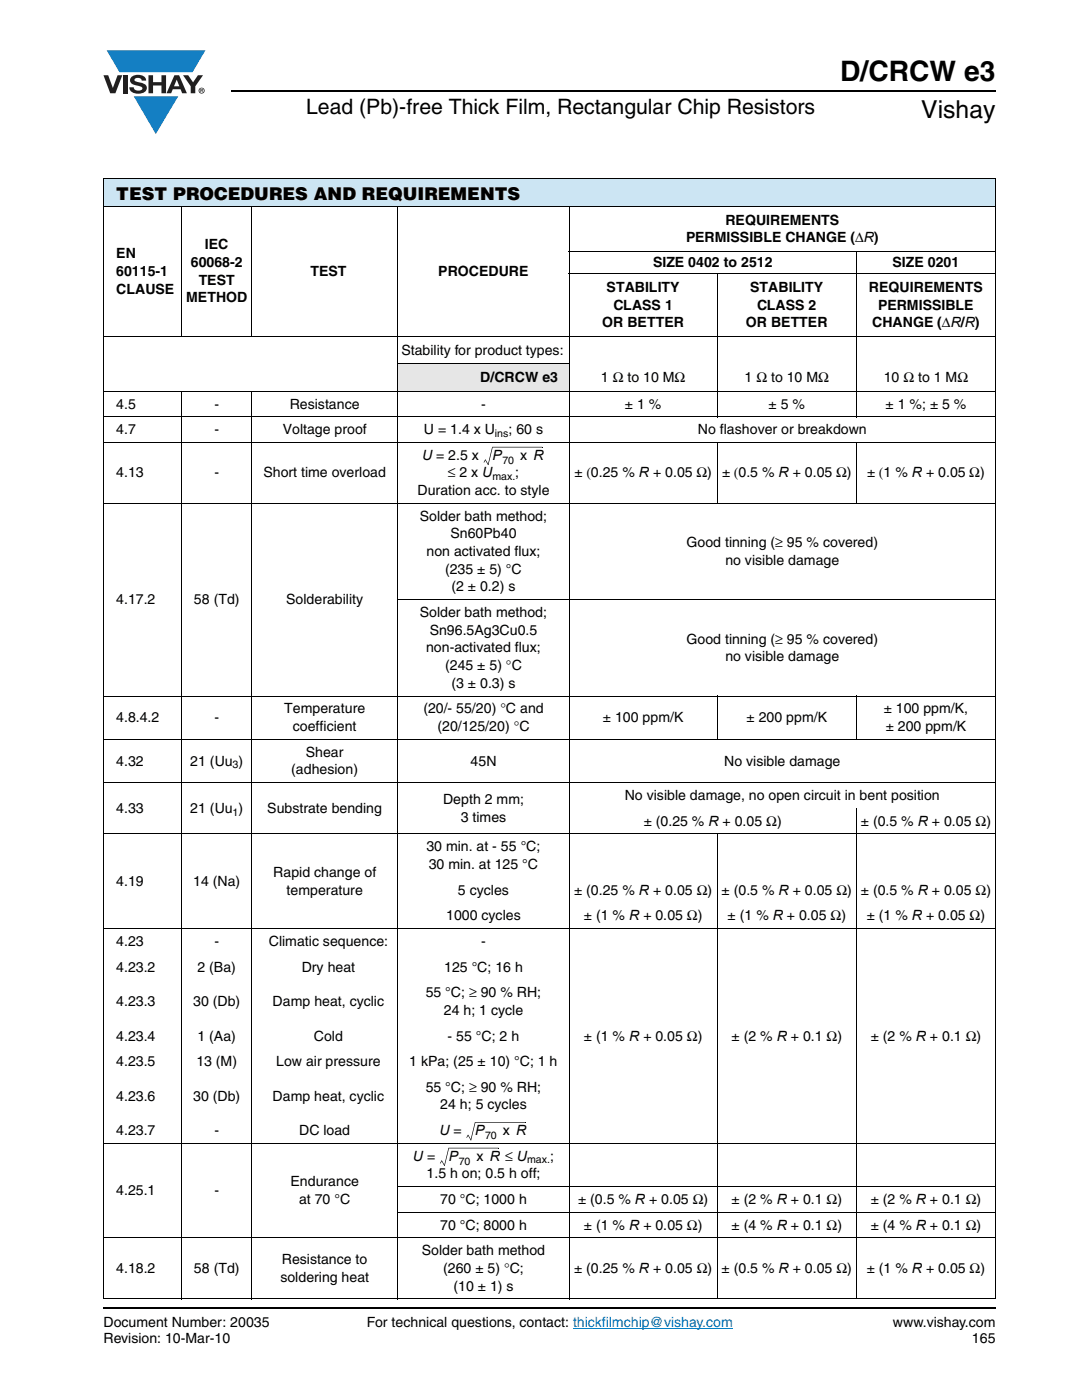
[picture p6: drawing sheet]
<svg xmlns="http://www.w3.org/2000/svg" width="216mm" height="279mm" viewBox="0 0 216 279" stroke-linecap="round" stroke-linejoin="round" font-family="sans-serif">
<defs><g id="words">
<text font-size="5.6" x="167.6" y="16.1">D/CRCW e3</text>
<text font-size="4.9" x="183.8" y="23.6">Vishay</text>
<text font-size="4.2" x="61.1" y="22.8">Lead (Pb)-free Thick Film, Rectangular Chip Resistors</text>
<text font-size="3.5" x="23.2" y="39.8">TEST PROCEDURES AND REQUIREMENTS</text>
<g font-size="2.8">
<text x="144.7" y="44.9">REQUIREMENTS</text>
<text x="23.2" y="51.5">EN</text>
<text x="38.1" y="53.3">60068-2</text>
<text x="40.9" y="49.8">IEC</text>
<text x="130.3" y="53.3">SIZE 0402 to 2512</text>
<text x="136.9" y="48.4">PERMISSIBLE CHANGE (ΔR)</text>
<text x="178.1" y="53.3">SIZE 0201</text>
<text x="23.2" y="55.1">60115-1</text>
<text x="23.2" y="58.6">CLAUSE</text>
<text x="39.6" y="56.8">TEST</text>
<text x="61.9" y="55.1">TEST</text>
<text x="87.5" y="55.1">PROCEDURE</text>
<text x="121.1" y="58.3">STABILITY</text>
<text x="149.7" y="58.2">STABILITY</text>
<text x="173.4" y="58.2">REQUIREMENTS</text>
<text x="37.1" y="60.4">METHOD</text>
<text x="120.2" y="65.3">OR BETTER</text>
<text x="122.4" y="61.8">CLASS 1</text>
<text x="148.8" y="65.3">OR BETTER</text>
<text x="151.1" y="61.8">CLASS 2</text>
<text x="174.1" y="65.3">CHANGE (ΔR/R)</text>
<text x="175.3" y="61.8">PERMISSIBLE</text>
<text x="80.1" y="70.8">Stability for product types:</text>
<text x="95.8" y="76.2">D/CRCW e3</text>
<text x="119.9" y="76.2">1 Ω to 10 MΩ</text>
<text x="148.6" y="76.2">1 Ω to 10 MΩ</text>
<text x="176.3" y="76.2">10 Ω to 1 MΩ</text>
<text x="23.2" y="81.5">4.5</text>
<text x="42.8" y="81.5">-</text>
<text x="57.8" y="81.5">Resistance</text>
<text x="96" y="81.5">-</text>
<text x="124.7" y="81.5">± 1 %</text>
<text x="153.4" y="81.5">± 5 %</text>
<text x="176.7" y="81.5">± 1 %; ± 5 %</text>
<text x="23.2" y="86.7">4.7</text>
<text x="42.8" y="86.7">-</text>
<text x="56.4" y="86.7">Voltage proof</text>
<text x="84.6" y="86.7">U = 1.4 x U</text>
<text x="101.5" y="86.7">; 60 s</text>
<text x="139.3" y="86.7">No flashover or breakdown</text>
<text x="23.2" y="95.3">4.13</text>
<text x="42.8" y="95.3">-</text>
<text x="52.6" y="95.3">Short time overload</text>
<text x="84.2" y="91.8">U = 2.5 x</text>
<text x="89.3" y="95.3">≤ 2 x U</text>
<text x="98.3" y="91.8">P</text>
<text x="102.8" y="95.3">;</text>
<text x="103.8" y="91.8">x R</text>
<text x="114.6" y="95.3">± (0.25 % R + 0.05 Ω)</text>
<text x="144.1" y="95.3">± (0.5 % R + 0.05 Ω)</text>
<text x="173" y="95.3">± (1 % R + 0.05 Ω)</text>
<text x="83.3" y="98.8">Duration acc. to style</text>
<text x="83.8" y="103.9">Solder bath method;</text>
<text x="89.9" y="107.5">Sn60Pb40</text>
<text x="85.1" y="111">non activated flux;</text>
<text x="137" y="109.2">Good tinning (≥ 95 % covered)</text>
<text x="144.7" y="112.8">no visible damage</text>
<text x="88.8" y="114.5">(235 ± 5) °C</text>
<text x="90.1" y="118">(2 ± 0.2) s</text>
<text x="23.2" y="120.6">4.17.2</text>
<text x="38.7" y="120.6">58 (Td)</text>
<text x="57.1" y="120.6">Solderability</text>
<text x="83.8" y="123.2">Solder bath method;</text>
<text x="85" y="130.2">non-activated flux;</text>
<text x="85.7" y="126.7">Sn96.5Ag3Cu0.5</text>
<text x="137" y="128.5">Good tinning (≥ 95 % covered)</text>
<text x="144.7" y="132">no visible damage</text>
<text x="88.8" y="133.8">(245 ± 5) °C</text>
<text x="90.1" y="137.3">(3 ± 0.3) s</text>
<text x="56.7" y="142.4">Temperature</text>
<text x="84.5" y="142.4">(20/- 55/20) °C and</text>
<text x="176.3" y="142.4">± 100 ppm/K,</text>
<text x="23.2" y="144.2">4.8.4.2</text>
<text x="42.8" y="144.2">-</text>
<text x="58.4" y="145.9">coefficient</text>
<text x="87.3" y="145.9">(20/125/20) °C</text>
<text x="120.3" y="144.2">± 100 ppm/K</text>
<text x="149" y="144.2">± 200 ppm/K</text>
<text x="176.7" y="145.9">± 200 ppm/K</text>
<text x="23.2" y="152.8">4.32</text>
<text x="38" y="152.8">21 (Uu )</text>
<text x="58.1" y="154.6">(adhesion)</text>
<text x="61" y="151">Shear</text>
<text x="93.9" y="152.8">45N</text>
<text x="144.5" y="152.8">No visible damage</text>
<text x="88.4" y="160.5">Depth 2 mm;</text>
<text x="124.7" y="159.7">No visible damage, no open circuit in bent position</text>
<text x="23.2" y="162.2">4.33</text>
<text x="38" y="162.2">21 (Uu )</text>
<text x="53.3" y="162.2">Substrate bending</text>
<text x="91.9" y="164">3 times</text>
<text x="128.4" y="164.8">± (0.25 % R + 0.05 Ω)</text>
<text x="171.8" y="164.8">± (0.5 % R + 0.05 Ω)</text>
<text x="85.1" y="169.9">30 min. at - 55 °C;</text>
<text x="85.6" y="173.4">30 min. at 125 °C</text>
<text x="23.2" y="176.8">4.19</text>
<text x="38.5" y="176.8">14 (Na)</text>
<text x="54.5" y="175">Rapid change of</text>
<text x="57.2" y="178.6">temperature</text>
<text x="91.4" y="178.6">5 cycles</text>
<text x="114.5" y="178.6">± (0.25 % R + 0.05 Ω) ± (0.5 % R + 0.05 Ω) ± (0.5 % R + 0.05 Ω)</text>
<text x="89" y="183.7">1000 cycles</text>
<text x="116.5" y="183.7">± (1 % R + 0.05 Ω)</text>
<text x="145.2" y="183.7">± (1 % R + 0.05 Ω)</text>
<text x="173" y="183.7">± (1 % R + 0.05 Ω)</text>
<text x="23.2" y="188.8">4.23</text>
<text x="42.8" y="188.8">-</text>
<text x="53.6" y="188.8">Climatic sequence:</text>
<text x="96" y="188.8">-</text>
<text x="23.2" y="193.9">4.23.2</text>
<text x="39.4" y="193.9">2 (Ba)</text>
<text x="60.2" y="193.9">Dry heat</text>
<text x="88.6" y="193.9">125 °C; 16 h</text>
<text x="23.2" y="200.8">4.23.3</text>
<text x="38.5" y="200.8">30 (Db)</text>
<text x="54.4" y="200.8">Damp heat, cyclic</text>
<text x="84.9" y="199">55 °C; ≥ 90 % RH;</text>
<text x="88.6" y="202.5">24 h; 1 cycle</text>
<text x="23.2" y="207.7">4.23.4</text>
<text x="39.4" y="207.7">1 (Aa)</text>
<text x="62.6" y="207.7">Cold</text>
<text x="89.3" y="207.7">- 55 °C; 2 h</text>
<text x="116.5" y="207.7">± (1 % R + 0.05 Ω)</text>
<text x="146" y="207.7">± (2 % R + 0.1 Ω)</text>
<text x="173.7" y="207.7">± (2 % R + 0.1 Ω)</text>
<text x="23.2" y="212.8">4.23.5</text>
<text x="39.2" y="212.8">13 (M)</text>
<text x="55.1" y="212.8">Low air pressure</text>
<text x="81.7" y="212.8">1 kPa; (25 ± 10) °C; 1 h</text>
<text x="23.2" y="219.6">4.23.6</text>
<text x="38.5" y="219.6">30 (Db)</text>
<text x="54.4" y="219.6">Damp heat, cyclic</text>
<text x="84.9" y="217.9">55 °C; ≥ 90 % RH;</text>
<text x="87.9" y="221.4">24 h; 5 cycles</text>
<text x="23.2" y="226.5">4.23.7</text>
<text x="42.8" y="226.5">-</text>
<text x="59.7" y="226.5">DC load</text>
<text x="87.7" y="226.5">U =</text>
<text x="94.8" y="226.5">P</text>
<text x="100.4" y="226.5">x R</text>
<text x="82.4" y="231.6">U =</text>
<text x="89.5" y="231.6">P</text>
<text x="95.1" y="231.6">x R ≤ U</text>
<text x="109.8" y="231.6">;</text>
<text x="23.2" y="238.5">4.25.1</text>
<text x="42.8" y="238.5">-</text>
<text x="58" y="236.8">Endurance</text>
<text x="85.1" y="235.2">1.5 h on; 0.5 h off;</text>
<text x="59.7" y="240.3">at 70 °C</text>
<text x="87.8" y="245.4">70 °C; 8000 h</text>
<text x="87.8" y="240.3">70 °C; 1000 h</text>
<text x="115.3" y="240.3">± (0.5 % R + 0.05 Ω)</text>
<text x="116.5" y="245.4">± (1 % R + 0.05 Ω)</text>
<text x="146" y="245.4">± (4 % R + 0.1 Ω)</text>
<text x="146" y="240.3">± (2 % R + 0.1 Ω)</text>
<text x="173.7" y="245.4">± (4 % R + 0.1 Ω)</text>
<text x="173.7" y="240.3">± (2 % R + 0.1 Ω)</text>
<text x="84.2" y="250.5">Solder bath method</text>
<text x="23.2" y="254">4.18.2</text>
<text x="38.7" y="254">58 (Td)</text>
<text x="55.9" y="255.8">soldering heat</text>
<text x="56.2" y="252.3">Resistance to</text>
<text x="88.4" y="254">(260 ± 5) °C;</text>
<text x="90.5" y="257.6">(10 ± 1) s</text>
<text x="114.6" y="254">± (0.25 % R + 0.05 Ω) ± (0.5 % R + 0.05 Ω)</text>
<text x="173" y="254">± (1 % R + 0.05 Ω)</text>
<text x="20.6" y="264.9">Document Number: 20035</text>
<text x="20.6" y="268.1">Revision: 10-Mar-10</text>
<text x="73.2" y="264.9">For technical questions, contact: thickfilmchip@vishay.com</text>
<text x="178.2" y="264.9">www.vishay.com</text>
<text x="194" y="268.1">165</text>
</g>
<g font-size="2.1">
<text x="98.8" y="87.2">ins</text>
<text x="98.3" y="95.8">max.</text>
<text x="100.2" y="92.6">70</text>
<text x="46.4" y="153.3">3</text>
<text x="46.4" y="162.8">1</text>
<text x="96.8" y="227.4">70</text>
<text x="91.5" y="232.5">70</text>
<text x="105.2" y="232.2">max.</text>
</g>
</g></defs>
<path d="M114.3 265.1h31.9" fill="none" stroke="#007ec4" stroke-width=".2"/>
<path d="M20.5 260.8h.1v.4h-.1z" fill="#000"/>
<path d="M46.1 18.2h152.5M20.6 261h178.2" fill="none" stroke="#000" stroke-width=".36"/>
<path d="M20.6 10.1h20.4v16.7h-20.4z" fill="#fff"/>
<g fill="#147fc3">
<path d="M21.3 10h19.7l-2.6 4.4h-3.8h-10.8z"/>
<path d="M26.7 19.2h8.9l-4.5 7.6z"/>
</g>
<g fill="#231f20">
<path d="M20.6 15h1l.9 2.5 1-2.5h.9l-1.4 3.6h-1z"/>
<path d="M24.6 15h.9v3.6h-.9z"/>
<path d="M26.3 15.3a2.1 2.1 0 0 1 2.8 .4l.1 .4h-.9a.79 .79 0 0 0-.7-.6 .79 .79 0 0 0-.8 .5l.3 .2 1 .3a1.08 1.08 0 0 1 1.2 1 1.08 1.08 0 0 1-1.1 1.1 1.73 1.73 0 0 1-2.4-1.2h.9a.96 .96 0 0 0 .8 .7 .96 .96 0 0 0 .9-.5 1.31 1.31 0 0 0-1.2-.6 1.03 1.03 0 0 1-1.1-.5 1.03 1.03 0 0 1 .2-1.2z"/>
<path d="M29.6 15h.9v1.4h1.7v-1.4h.9v3.6h-.9v-1.5h-1.7v1.5h-.9z"/>
<path d="M36.5 15h1.1l.9 1.4 1-1.4h1l-1.5 2.2v1.4h-.9v-1.4z"/>
<path d="M35.3 15.9l.5 1.3h-1.1zM34.8 15l-1.6 3.6h1l.3-.8h1.5l.3 .8h1l-1.6-3.6z"/>
<path d="M39.8 18.1a.46 .46 0 0 1 .9 0 .46 .46 0 0 1-.9 0zM39.6 18.1a.6 .6 0 0 0 1.2 0 .6 .6 0 0 0-1.2 0z"/>
<path d="M40.1 17.9h.2v.1h-.2zM40 17.8v.6h.1v-.3l.4 .3-.2-.3 .2-.1-.1-.2z"/>
</g>
<path d="M20.6 35.7h178v5.5h-178z" fill="#cce5f3"/>
<path d="M79.4 72.6h34.2v5.5h-34.2z" fill="#e6e6e6"/>
<g fill="none" stroke="#000" stroke-width=".2">
<path d="M20.6 35.7h178.1M20.6 35.8v223.3M198.6 35.8v223.3M20.6 41.2h178.1M36.3 41.1v26.1M50.2 41.1v26.1M79.4 41.1v218.2M113.5 50.2h85.2M113.5 54.6h85.2M113.6 41.1v218.2M143.1 54.5v28.8M170.9 50.1v33.2"/>
<path d="M20.6 67.1h178.1M20.6 78.1h178.1M36.3 78v181.3M50.2 78v181.3M79.3 72.6h34.4M20.6 83.2h178.1M20.6 88.3h178.1M98.2 89.2h10M143.1 88.2v12.4M170.9 88.2v12.4M20.6 100.5h178.1M79.3 119.7h119.4"/>
<path d="M20.6 138.9h178.1M143.1 138.8v8.9M170.9 138.8v8.9M20.6 147.6h178.1M20.6 156.2h178.1M20.6 166.4h178.1M143.1 166.3v93M170.9 161.3v98M20.6 185.3h178.1M20.6 228.2h178.1M79.3 236.8h119.4M89.5 229.1h10"/>
<path d="M94.7 224h10.1M20.6 247.1h178.1M20.6 259.2h178.1M79.3 241.9h119.4"/>
</g>
<g fill="#000">
<path d="M96.5 92.2l.1 .1zM96.8 91.7l.1 .1-.3 .5-.1-.1zM97.4 92.8h.1zM96.8 91.7l.7 1-.1 .1-.6-1zM97.3 92.7l.2 .1zM98.2 89.2l.1 .1-.8 3.5-.2-.1zM108.2 89.2l.1 .1zM87.8 232.1l.1 .1zM88.1 231.6l.1 .1-.3 .5-.1-.1zM88.6 232.7l.2-.1zM88.1 231.5l.7 1.1-.2 .1zM88.6 232.6l.2 .1z"/>
<path d="M89.5 229.1l.1 .1-.8 3.4h-.2zM93.1 227l.1 .1zM93.3 226.5l.2 .1-.3 .5-.1-.1zM93.9 227.5h.1zM93.4 226.4l.6 1.1h-.1l-.6-.9zM93.9 227.5l.1 .1zM94.7 224h.2l-.9 3.5h-.1zM99.5 229.1v.1zM104.8 223.9v.2z"/>
</g>
<use href="#words"/>
</svg>
